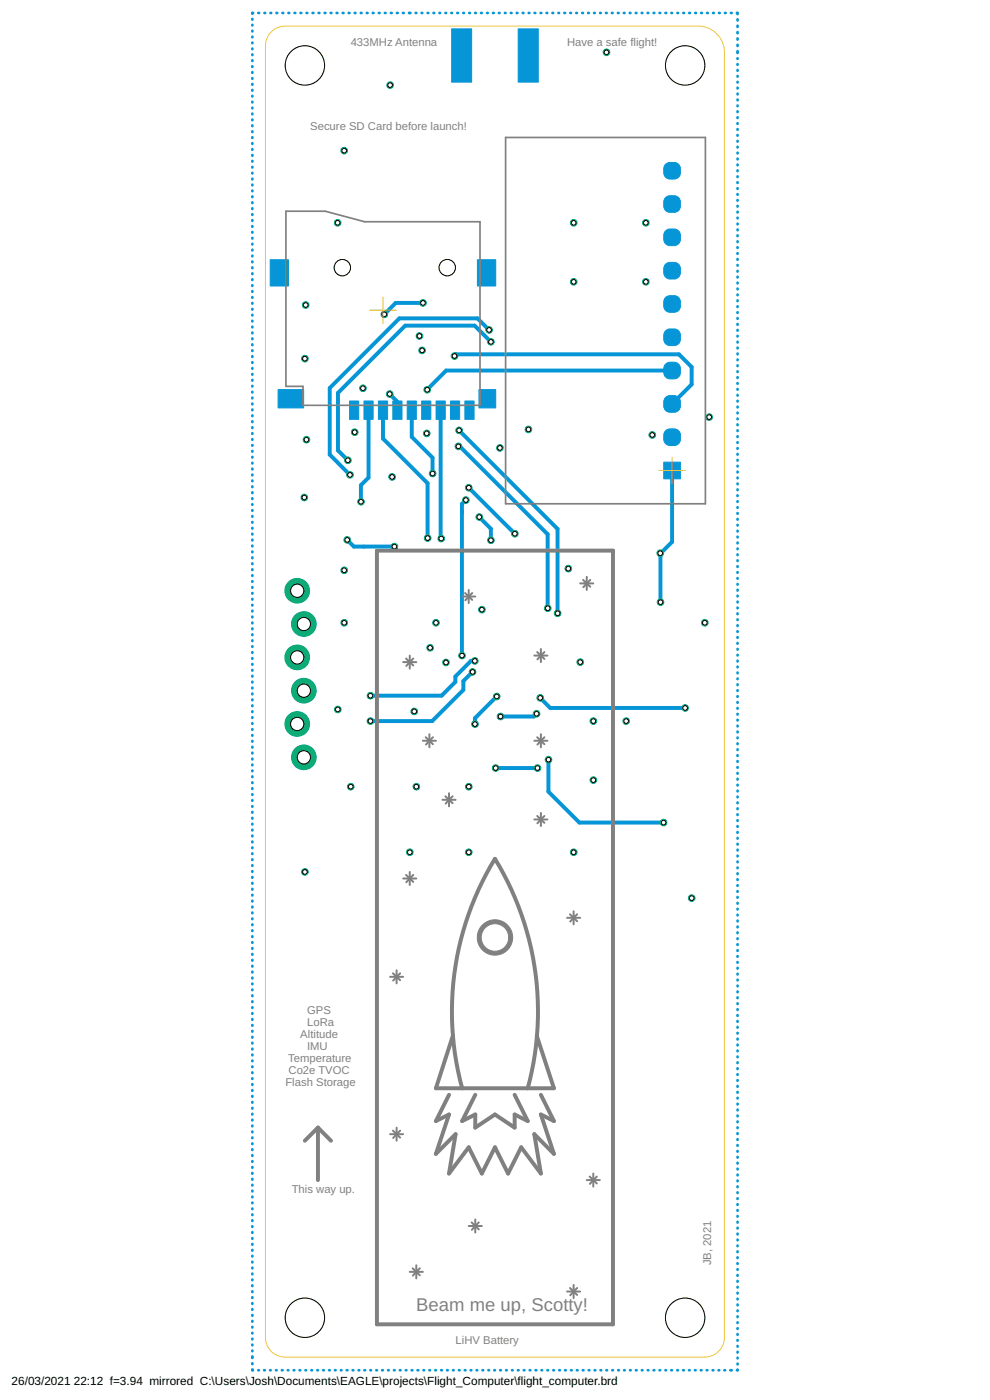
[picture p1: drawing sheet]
<svg xmlns="http://www.w3.org/2000/svg" width="297mm" height="420mm" viewBox="0 0 297 420" stroke-linecap="round" stroke-linejoin="round" font-family="sans-serif">
<defs><g id="words">
<text font-size="5.5" fill="#808080" x="124.9" y="393.5">Beam me up, Scotty!</text>
<g font-size="3.5">
<text x="3.5" y="415.7">26/03/2021</text>
<text x="22.2" y="415.7">22:12 f=3.94 mirrored C:\Users\Josh\Documents\EAGLE\projects\Flight_Computer\flight_computer.brd</text>
</g>
<g font-size="3.4" fill="#808080">
<text x="105.2" y="13.7">433MHz Antenna</text>
<text x="170.1" y="13.7">Have a safe flight!</text>
<text x="93.1" y="39">Secure SD Card before launch!</text>
<text x="92.1" y="304.3">GPS</text>
<text x="90.1" y="311.5">Altitude</text>
<text x="92.1" y="307.9">LoRa</text>
<text x="92.1" y="315.1">IMU</text>
<text x="86.5" y="318.7">Temperature</text>
<text x="86.6" y="322.3">Co2e TVOC</text>
<text x="85.6" y="325.9">Flash Storage</text>
<text x="87.5" y="358.1">This way up.</text>
<text x="213.4" y="379.7" transform="rotate(-90 213.4 379.7)">JB, 2021</text>
<text x="136.7" y="403.4">LiHV Battery</text>
</g>
</g></defs>
<g fill="#0696d7" stroke="#0696d7" stroke-width=".3">
<path d="M81.1 78h5.5v7.8h-5.5z"/>
<path d="M143.2 78h5.5v7.8h-5.5z"/>
<path d="M143.7 116.9h5v5.5h-5z"/>
<path d="M83.4 116.9h7.7v5.5h-7.7z"/>
<path d="M104.9 120.4h2.7v5.5h-2.7z"/>
<path d="M109.2 120.4h2.8v5.5h-2.8z"/>
<path d="M113.5 120.4h2.8v5.5h-2.8z"/>
<path d="M117.9 120.4h2.7v5.5h-2.7z"/>
<path d="M122.2 120.4h2.7v5.5h-2.7z"/>
<path d="M126.5 120.4h2.8v5.5h-2.8z"/>
<path d="M130.8 120.4h2.8v5.5h-2.8z"/>
<path d="M135.2 120.4h2.7v5.5h-2.7z"/>
<path d="M139.5 120.4h2.7v5.5h-2.7z"/>
<path d="M199.2 138.7h5v5h-5z"/>
<path d="M155.5 8.7h6v16h-6z"/>
<path d="M135.5 8.7h6v16h-6z"/>
</g>
<g fill="#0696d7" stroke="#0696d7" stroke-width=".3">
<path d="M199.7 129.3a2.94 2.94 0 0 1 4.4 .8l.1 .5a2.42 2.42 0 0 1-.6 2.6 2.42 2.42 0 0 1-2.6 .5 1.87 1.87 0 0 1-1.8-1.9 2.8 2.8 0 0 1 .5-2.5z" fill-rule="evenodd"/>
<path d="M199.7 119.3a2.94 2.94 0 0 1 4.4 .8l.1 .5a2.42 2.42 0 0 1-.6 2.6 2.42 2.42 0 0 1-2.6 .5 1.87 1.87 0 0 1-1.8-1.9 2.8 2.8 0 0 1 .5-2.5z" fill-rule="evenodd"/>
<path d="M199.7 109.3a2.94 2.94 0 0 1 4.4 .8l.1 .5a2.42 2.42 0 0 1-.6 2.6 2.42 2.42 0 0 1-2.6 .5 1.87 1.87 0 0 1-1.8-1.9 2.8 2.8 0 0 1 .5-2.5z" fill-rule="evenodd"/>
<path d="M199.7 99.3a2.94 2.94 0 0 1 4.4 .8l.1 .5a2.42 2.42 0 0 1-.6 2.6 2.42 2.42 0 0 1-2.6 .5 1.87 1.87 0 0 1-1.8-1.9 2.8 2.8 0 0 1 .5-2.5z" fill-rule="evenodd"/>
<path d="M199.7 89.3a2.94 2.94 0 0 1 4.4 .8l.1 .5a2.42 2.42 0 0 1-.6 2.6 2.42 2.42 0 0 1-2.6 .5 1.87 1.87 0 0 1-1.8-1.8 2.8 2.8 0 0 1 .5-2.6z" fill-rule="evenodd"/>
<path d="M199.7 79.3a2.94 2.94 0 0 1 4.4 .8l.1 .5a2.42 2.42 0 0 1-.6 2.6 2.42 2.42 0 0 1-2.6 .5 1.87 1.87 0 0 1-1.8-1.8 2.8 2.8 0 0 1 .5-2.6z" fill-rule="evenodd"/>
<path d="M199.7 69.3a2.94 2.94 0 0 1 4.4 .8l.1 .5a2.42 2.42 0 0 1-.6 2.6 2.42 2.42 0 0 1-2.6 .5 1.87 1.87 0 0 1-1.8-1.8 2.8 2.8 0 0 1 .5-2.6z" fill-rule="evenodd"/>
<path d="M199.7 59.3a2.94 2.94 0 0 1 4.4 .8l.1 .5a2.42 2.42 0 0 1-.6 2.6 2.42 2.42 0 0 1-2.6 .5 1.87 1.87 0 0 1-1.8-1.8 2.8 2.8 0 0 1 .5-2.6z" fill-rule="evenodd"/>
<path d="M199.7 49.3a2.94 2.94 0 0 1 4.4 .8l.1 .5a2.42 2.42 0 0 1-.6 2.6 2.42 2.42 0 0 1-2.6 .5 1.87 1.87 0 0 1-1.8-1.8 2.8 2.8 0 0 1 .5-2.6z" fill-rule="evenodd"/>
</g>
<g fill="none" stroke="#0696d7" stroke-width=".8">
<path d="M75.7 5.7v.2M75.7 7.5v.1M75.7 9.2v.2M75.7 11v.2M75.7 12.8v.2M75.7 14.6v.2M75.7 16.3v.2M75.7 18.1v.2M75.7 19.9v.2M75.9 3.9h-.2v.2M77.5 3.9h.2M79.3 3.9h.3"/>
<path d="M81.1 3.9h.3M83 3.9h.2M84.8 3.9h.2M86.6 3.9h.2M88.4 3.9h.2M90.2 3.9h.2M92 3.9h.2M93.8 3.9h.2M95.6 3.9h.2M97.4 3.9h.2M99.2 3.9h.2M101 3.9h.2"/>
<path d="M102.8 3.9h.3M104.6 3.9h.3M106.4 3.9h.3M108.2 3.9h.3M110 3.9h.3M111.8 3.9h.3M113.7 3.9h.2M115.5 3.9h.2M117.3 3.9h.2M119.1 3.9h.2M120.9 3.9h.2M122.7 3.9h.4"/>
<path d="M124.7 3.9h.2M126.5 3.9h.2M128.3 3.9h.2M130.1 3.9h.2M131.8 3.9h.3M133.6 3.9h.3M135.4 3.9h.2M137.2 3.9h.2M139 3.9h.2M140.8 3.9h.2M142.6 3.9h.2M144.3 3.9h.2"/>
<path d="M146.1 3.9h.2M147.9 3.9h.2M149.7 3.9h.2M151.5 3.9h.2M153.3 3.9h.2M155 3.9h.3M156.8 3.9h.3M158.6 3.9h.2M160.4 3.9h.2M162.2 3.9h.2M164 3.9h.2M165.8 3.9h.2"/>
<path d="M167.6 3.9h.1M169.3 3.9h.2M171.1 3.9h.2M172.9 3.9h.2M174.7 3.9h.2M176.5 3.9h.2M178.2 3.9h.3M180 3.9h.3M181.8 3.9h.2M183.6 3.9h.2M185.4 3.9h.2M187.2 3.9h.2"/>
<path d="M189 3.9h.2M190.8 3.9h.2M192.5 3.9h.2M194.3 3.9h.2M196.1 3.9h.2M197.9 3.9h.2M199.7 3.9h.2M201.4 3.9h.3M203.2 3.9h.3M205 3.9h.2M206.8 3.9h.2M208.6 3.9h.2"/>
<path d="M210.4 3.9h.2M212.2 3.9h.2M214 3.9h.2M215.7 3.9h.2M217.5 3.9h.2M219.3 3.9h.2M221.1 3.9h.2v.3M221.3 5.8v.3M221.3 7.7v.4M221.3 9.6v.4M221.3 11.5v.4M221.3 13.5v.3"/>
<path d="M221.3 15.4v.5M221.3 17.5v.2M221.3 19.2v.3M75.7 21.7v.2M75.7 23.4v.2M75.7 25.2v.2M75.7 27v.2M75.7 28.8v.2M75.7 30.5v.2M75.7 32.3v.2M75.7 34.1v.2M75.7 35.9v.2"/>
<path d="M75.7 37.6v.2M75.7 39.4v.2M221.3 21v.2M221.3 22.8v.2M221.3 24.6v.2M221.3 26.3v.2M221.3 28.1v.2M221.3 29.9v.2M221.3 31.7v.2M221.3 33.4v.2M221.3 35.2v.2M221.3 37v.2"/>
<path d="M221.3 38.8v.1M75.7 41.2v.2M75.7 43v.2M75.7 44.7v.3M75.7 46.5v.2M75.7 48.3v.2M75.7 50.1v.2M75.7 51.9v.1M75.7 53.6v.2M75.7 55.4v.2M75.7 57.2v.2M75.7 58.9v.3"/>
<path d="M221.3 40.5v.2M221.3 42.3v.2M221.3 44.1v.2M221.3 45.8v.2M221.3 47.6v.2M221.3 49.4v.2M221.3 51.2v.2M221.3 52.9v.2M221.3 54.7v.2M221.3 56.5v.2M221.3 58.3v.1M75.7 60.7v.2"/>
<path d="M75.7 62.5v.2M75.7 64.3v.2M75.7 66.1v.2M75.7 67.8v.3M75.7 69.6v.2M75.7 71.4v.2M75.7 73.2v.2M75.7 75v.1M75.7 76.7v.2M75.7 78.5v.2M221.3 60v.2M221.3 61.8v.2"/>
<path d="M221.3 63.6v.2M221.3 65.3v.2M221.3 67.1v.2M221.3 68.9v.2M221.3 70.7v.2M221.3 72.4v.2M221.3 74.2v.2M221.3 76v.2M221.3 77.7v.3M221.3 79.5v.2M75.7 80.3v.2M75.7 82v.3"/>
<path d="M75.7 83.8v.2M75.7 85.6v.2M75.7 87.4v.2M75.7 89.2v.2M75.7 90.9v.2M75.7 92.7v.2M75.7 94.5v.2M75.7 96.3v.2M75.7 98v.2M75.7 99.8v.2M221.3 81.3v.2M221.3 83.1v.2"/>
<path d="M221.3 84.8v.2M221.3 86.6v.2M221.3 88.4v.2M221.3 90.1v.3M221.3 91.9v.2M221.3 93.7v.2M221.3 95.5v.2M221.3 97.2v.3M221.3 99v.2M75.7 101.6v.2M75.7 103.4v.2M75.7 105.1v.2"/>
<path d="M75.7 106.9v.2M75.7 108.7v.2M75.7 110.5v.2M75.7 112.2v.2M75.7 114v.2M75.7 115.8v.2M75.7 117.6v.2M75.7 119.3v.2M221.3 100.8v.2M221.3 102.6v.2M221.3 104.3v.2M221.3 106.1v.2"/>
<path d="M221.3 107.9v.2M221.3 109.7v.2M221.3 111.4v.2M221.3 113.2v.2M221.3 115v.2M221.3 116.8v.1M221.3 118.5v.2M75.7 121.1v.2M75.7 122.9v.2M75.7 124.7v.2M75.7 126.4v.3M75.7 128.2v.2"/>
<path d="M75.7 130v.2M75.7 131.8v.2M75.7 133.6v.2M75.7 135.3v.2M75.7 137.1v.2M75.7 138.9v.2M221.3 120.3v.2M221.3 122.1v.2M221.3 123.8v.2M221.3 125.6v.2M221.3 127.4v.2M221.3 129.2v.1"/>
<path d="M221.3 130.9v.2M221.3 132.7v.2M221.3 134.5v.2M221.3 136.2v.2M221.3 138v.2M221.3 139.8v.2M75.7 140.7v.2M75.7 142.4v.2M75.7 144.2v.2M75.7 146v.2M75.7 147.8v.2M75.7 149.5v.3"/>
<path d="M75.7 151.3v.2M75.7 153.1v.2M75.7 154.9v.2M75.7 156.7v.1M75.7 158.4v.2M221.3 141.6v.2M221.3 143.3v.2M221.3 145.1v.2M221.3 146.9v.2M221.3 148.7v.2M221.3 150.4v.2M221.3 152.2v.2"/>
<path d="M221.3 154v.2M221.3 155.7v.3M221.3 157.5v.2M221.3 159.3v.2M75.7 160.2v.2M75.7 162v.2M75.7 163.7v.3M75.7 165.5v.2M75.7 167.3v.2M75.7 169.1v.2M75.7 170.9v.2M75.7 172.6v.2"/>
<path d="M75.7 174.4v.2M75.7 176.2v.2M75.7 178v.2M75.7 179.7v.2M221.3 161.1v.2M221.3 162.8v.2M221.3 164.6v.2M221.3 166.4v.2M221.3 168.2v.2M221.3 169.9v.2M221.3 171.7v.2M221.3 173.5v.2"/>
<path d="M221.3 175.3v.2M221.3 177v.2M221.3 178.8v.2M75.7 181.5v.2M75.7 183.3v.2M75.7 185.1v.2M75.7 186.8v.2M75.7 188.6v.2M75.7 190.4v.2M75.7 192.2v.2M75.7 194v.1M75.7 195.7v.2"/>
<path d="M75.7 197.5v.2M75.7 199.3v.2M221.3 180.6v.2M221.3 182.4v.1M221.3 184.1v.2M221.3 185.9v.2M221.3 187.7v.2M221.3 189.4v.2M221.3 191.2v.2M221.3 193v.2M221.3 194.8v.1M221.3 196.5v.2"/>
<path d="M221.3 198.3v.2M75.7 201.1v.2M75.7 202.8v.2M75.7 204.6v.2M75.7 206.4v.2M75.7 208.2v.2M75.7 209.9v.2M75.7 211.7v.2M75.7 213.5v.2M75.7 215.3v.2M75.7 217v.2M75.7 218.8v.2"/>
<path d="M221.3 200.1v.2M221.3 201.8v.2M221.3 203.6v.2M221.3 205.4v.2M221.3 207.2v.1M221.3 208.9v.2M221.3 210.7v.2M221.3 212.5v.2M221.3 214.2v.2M221.3 216v.2M221.3 217.8v.2M221.3 219.6v.2"/>
<path d="M75.7 220.6v.2M75.7 222.4v.2M75.7 224.1v.2M75.7 225.9v.2M75.7 227.7v.2M75.7 229.5v.2M75.7 231.2v.3M75.7 233v.2M75.7 234.8v.2M75.7 236.6v.2M75.7 238.4v.1M221.3 221.3v.2"/>
<path d="M221.3 223.1v.2M221.3 224.9v.2M221.3 226.7v.2M221.3 228.4v.2M221.3 230.2v.2M221.3 232v.2M221.3 233.7v.3M221.3 235.5v.2M221.3 237.3v.2M221.3 239.1v.2M75.7 240.1v.2M75.7 241.9v.2"/>
<path d="M75.7 243.7v.2M75.7 245.4v.3M75.7 247.2v.2M75.7 249v.2M75.7 250.8v.2M75.7 252.6v.2M75.7 254.3v.2M75.7 256.1v.2M75.7 257.9v.2M75.7 259.7v.2M221.3 240.8v.2M221.3 242.6v.2"/>
<path d="M221.3 244.4v.2M221.3 246.2v.2M221.3 247.9v.2M221.3 249.7v.2M221.3 251.5v.2M221.3 253.3v.1M221.3 255v.2M221.3 256.8v.2M221.3 258.6v.2M75.7 261.5v.1M75.7 263.2v.2M75.7 265v.2"/>
<path d="M75.7 266.8v.2M75.7 268.5v.3M75.7 270.3v.2M75.7 272.1v.2M75.7 273.9v.2M75.7 275.7v.1M75.7 277.4v.2M75.7 279.2v.2M221.3 260.3v.2M221.3 262.1v.2M221.3 263.9v.2M221.3 265.7v.2"/>
<path d="M221.3 267.4v.2M221.3 269.2v.2M221.3 271v.2M221.3 272.8v.1M221.3 274.5v.2M221.3 276.3v.2M221.3 278.1v.2M221.3 279.8v.2M75.7 281v.2M75.7 282.8v.2M75.7 284.5v.2M75.7 286.3v.2"/>
<path d="M75.7 288.1v.2M75.7 289.9v.2M75.7 291.6v.2M75.7 293.4v.2M75.7 295.2v.2M75.7 297v.2M75.7 298.7v.2M221.3 281.6v.2M221.3 283.4v.2M221.3 285.2v.2M221.3 286.9v.2M221.3 288.7v.2"/>
<path d="M221.3 290.5v.2M221.3 292.2v.3M221.3 294v.2M221.3 295.8v.2M221.3 297.6v.2M221.3 299.3v.3M75.7 300.5v.2M75.7 302.3v.2M75.7 304.1v.2M75.7 305.8v.2M75.7 307.6v.2M75.7 309.4v.2"/>
<path d="M75.7 311.2v.2M75.7 312.9v.3M75.7 314.7v.2M75.7 316.5v.2M75.7 318.3v.2M221.3 301.1v.2M221.3 302.9v.2M221.3 304.7v.2M221.3 306.4v.2M221.3 308.2v.2M221.3 310v.2M221.3 311.7v.3"/>
<path d="M221.3 313.5v.2M221.3 315.3v.2M221.3 317.1v.2M221.3 318.8v.2M75.7 320.1v.2M75.7 321.8v.2M75.7 323.6v.2M75.7 325.4v.2M75.7 327.2v.2M75.7 328.9v.2M75.7 330.7v.2M75.7 332.5v.2"/>
<path d="M75.7 334.3v.2M75.7 336v.2M75.7 337.8v.2M75.7 339.6v.2M221.3 320.6v.2M221.3 322.4v.2M221.3 324.2v.2M221.3 325.9v.2M221.3 327.7v.2M221.3 329.5v.2M221.3 331.3v.1M221.3 333v.2"/>
<path d="M221.3 334.8v.2M221.3 336.6v.2M221.3 338.3v.2M75.7 341.4v.2M75.7 343.2v.1M75.7 344.9v.2M75.7 346.7v.2M75.7 348.5v.2M75.7 350.2v.3M75.7 352v.2M75.7 353.8v.2M75.7 355.6v.2"/>
<path d="M75.7 357.4v.1M75.7 359.1v.2M221.3 340.1v.2M221.3 341.9v.2M221.3 343.7v.2M221.3 345.4v.2M221.3 347.2v.2M221.3 349v.2M221.3 350.8v.1M221.3 352.5v.2M221.3 354.3v.2M221.3 356.1v.2"/>
<path d="M221.3 357.8v.2M221.3 359.6v.2M75.7 360.9v.2M75.7 362.7v.2M75.7 364.5v.2M75.7 366.2v.2M75.7 368v.2M75.7 369.8v.2M75.7 371.6v.2M75.7 373.3v.2M75.7 375.1v.2M75.7 376.9v.2"/>
<path d="M75.7 378.7v.2M221.3 361.4v.2M221.3 363.2v.2M221.3 364.9v.2M221.3 366.7v.2M221.3 368.5v.2M221.3 370.2v.3M221.3 372v.2M221.3 373.8v.2M221.3 375.6v.2M221.3 377.3v.2M221.3 379.1v.2"/>
<path d="M75.7 380.4v.2M75.7 382.2v.2M75.7 384v.2M75.7 385.8v.2M75.7 387.5v.3M75.7 389.3v.2M75.7 391.1v.2M75.7 392.9v.2M75.7 394.7v.2M75.7 396.4v.2M75.7 398.2v.2M75.7 400v.2"/>
<path d="M221.3 380.9v.2M221.3 382.7v.2M221.3 384.4v.2M221.3 386.2v.2M221.3 388v.2M221.3 389.8v.2M221.3 391.5v.2M221.3 393.3v.2M221.3 395.1v.2M221.3 396.9v.1M221.3 398.6v.2M75.7 411v.2h.2"/>
<path d="M75.7 401.8v.2M75.7 403.5v.2M75.7 405.3v.2M75.7 407.1v.4M75.7 409.1v.3M77.5 411.2h.2M79.2 411.2h.3M81 411.2h.2M82.8 411.2h.2M84.6 411.2h.2M86.3 411.2h.2M88.1 411.2h.2"/>
<path d="M89.9 411.2h.2M91.7 411.2h.1M93.4 411.2h.2M95.2 411.2h.2M97 411.2h.2M98.7 411.2h.2M100.5 411.2h.2M102.3 411.2h.2M104 411.2h.2M105.8 411.2h.2M107.6 411.2h.2M109.3 411.2h.3"/>
<path d="M111.1 411.2h.2M112.9 411.2h.2M114.7 411.2h.2M116.4 411.2h.2M118.2 411.2h.2M120 411.2h.2M121.8 411.2h.1M123.5 411.2h.2M125.3 411.2h.2M127.1 411.2h.2M128.8 411.2h.2M130.6 411.2h.2"/>
<path d="M132.4 411.2h.2M134.1 411.2h.2M135.9 411.2h.2M137.7 411.2h.2M139.4 411.2h.3M141.2 411.2h.2M143 411.2h.2M144.8 411.2h.2M146.5 411.2h.2M148.3 411.2h.2M150.1 411.2h.2M151.8 411.2h.2"/>
<path d="M153.6 411.2h.2M155.4 411.2h.2M157.2 411.2h.2M158.9 411.2h.2M160.7 411.2h.2M162.5 411.2h.2M164.3 411.2h.1M166 411.2h.2M167.8 411.2h.2M169.5 411.2h.3M171.3 411.2h.2M173.1 411.2h.2"/>
<path d="M174.9 411.2h.2M176.6 411.2h.2M178.4 411.2h.2M180.2 411.2h.2M181.9 411.2h.2M183.7 411.2h.2M185.5 411.2h.2M187.3 411.2h.2M189 411.2h.2M190.8 411.2h.2M192.6 411.2h.2M194.4 411.2h.1"/>
<path d="M196.1 411.2h.2M197.9 411.2h.2M199.7 411.2h.2M201.4 411.2h.2M203.2 411.2h.2M205 411.2h.2M206.7 411.2h.2M208.5 411.2h.2M210.3 411.2h.2M212 411.2h.2M213.8 411.2h.2M215.6 411.2h.2"/>
<path d="M217.4 411.2h.2M219.1 411.2h.4M221.3 411l-.2 .2M221.3 400.4v.2M221.3 402.2v.2M221.3 403.9v.2M221.3 405.7v.2M221.3 407.5v.2M221.3 409.3v.1"/>
</g>
<g fill="none" stroke="#0696d7" stroke-width="1.2">
<path d="M126.9 90.9h-8.2l-3.4 3.4M146.7 99l-3.4-3.5h-23.5l-20.9 21v19.9l6.1 6.1M116.9 118.3l2.3 2.3v2.5M128.6 116.5h.1M128.6 116.5l-.4 .5M136.4 106.8l.5-.5h66.8l3.8 3.9v5.2l-5.8 5.8M147.3 102.6l-4.9-4.9h-20.8l-20.2 20.2v17.3l3 2.9M201.7 111.2h-67.8l-5.3 5.3M110.6 123.1v20.2l-2.3 2.3v5M114.9 123.1v8.5l13.4 13.4v16.5M123.5 123.1v8l6.3 6.3v4.7M132.2 123.1v38.4l.2 .1"/>
<path d="M137.5 134h.4l26.4 26.3v22.2M137.7 129.2l29.6 29.5v25.4M139.8 150.1l-1.2 1.1v45.5M140.6 146.4l13.9 13.8M143.8 155.2l3.5 3.5v3.4M201.7 141.2v21.4l-3.5 3.5M104.2 162l2 2h12.1M198.1 166l.1 .1M198.2 166.1v14.6M142.5 198.4h-1.2l-4.7 4.6v1.6l-4.1 4.2h-21.4M141.8 201.7l-2.8 2.7v2.7l-9.3 9.3h-18.6M149 209l-6.5 6.6v1.7"/>
<path d="M161 214.2l-.9 .8h-9.9M162.1 209.4l3 3.1h40.4M148.7 230.5h12.5M164.5 228v9.6l9.3 9.3h25.3"/>
</g>
<circle cx="91.2" cy="227.3" r="3.7" fill="#0dab76" stroke="#0dab76" stroke-width=".3"/>
<circle cx="91.2" cy="227.3" r="1.99" fill="#fff" stroke="#000" stroke-width=".3"/>
<circle cx="89.2" cy="217.3" r="3.7" fill="#0dab76" stroke="#0dab76" stroke-width=".3"/>
<circle cx="89.2" cy="217.3" r="1.99" fill="#fff" stroke="#000" stroke-width=".3"/>
<circle cx="91.2" cy="207.3" r="3.7" fill="#0dab76" stroke="#0dab76" stroke-width=".3"/>
<circle cx="91.2" cy="207.3" r="1.99" fill="#fff" stroke="#000" stroke-width=".3"/>
<circle cx="89.2" cy="197.3" r="3.7" fill="#0dab76" stroke="#0dab76" stroke-width=".3"/>
<circle cx="89.2" cy="197.3" r="1.99" fill="#fff" stroke="#000" stroke-width=".3"/>
<circle cx="91.2" cy="187.3" r="3.7" fill="#0dab76" stroke="#0dab76" stroke-width=".3"/>
<circle cx="91.2" cy="187.3" r="1.99" fill="#fff" stroke="#000" stroke-width=".3"/>
<circle cx="89.2" cy="177.3" r="3.7" fill="#0dab76" stroke="#0dab76" stroke-width=".3"/>
<circle cx="89.2" cy="177.3" r="1.99" fill="#fff" stroke="#000" stroke-width=".3"/>
<circle cx="178" cy="234.1" r=".99" fill="#0dab76" stroke="#0dab76" stroke-width=".3"/>
<circle cx="178" cy="234.1" r=".7" fill="#fff" stroke="#000" stroke-width=".3"/>
<circle cx="178" cy="216.4" r=".99" fill="#0dab76" stroke="#0dab76" stroke-width=".3"/>
<circle cx="178" cy="216.4" r=".7" fill="#fff" stroke="#000" stroke-width=".3"/>
<circle cx="187.9" cy="216.4" r=".99" fill="#0dab76" stroke="#0dab76" stroke-width=".3"/>
<circle cx="187.9" cy="216.4" r=".7" fill="#fff" stroke="#000" stroke-width=".3"/>
<circle cx="140.7" cy="236.1" r=".99" fill="#0dab76" stroke="#0dab76" stroke-width=".3"/>
<circle cx="140.7" cy="236.1" r=".7" fill="#fff" stroke="#000" stroke-width=".3"/>
<circle cx="124.9" cy="236.1" r=".99" fill="#0dab76" stroke="#0dab76" stroke-width=".3"/>
<circle cx="124.9" cy="236.1" r=".7" fill="#fff" stroke="#000" stroke-width=".3"/>
<circle cx="105.2" cy="236.1" r=".99" fill="#0dab76" stroke="#0dab76" stroke-width=".3"/>
<circle cx="105.2" cy="236.1" r=".7" fill="#fff" stroke="#000" stroke-width=".3"/>
<circle cx="123" cy="255.8" r=".99" fill="#0dab76" stroke="#0dab76" stroke-width=".3"/>
<circle cx="123" cy="255.8" r=".7" fill="#fff" stroke="#000" stroke-width=".3"/>
<circle cx="140.7" cy="255.8" r=".99" fill="#0dab76" stroke="#0dab76" stroke-width=".3"/>
<circle cx="140.7" cy="255.8" r=".7" fill="#fff" stroke="#000" stroke-width=".3"/>
<circle cx="172.1" cy="255.8" r=".99" fill="#0dab76" stroke="#0dab76" stroke-width=".3"/>
<circle cx="172.1" cy="255.8" r=".7" fill="#fff" stroke="#000" stroke-width=".3"/>
<circle cx="207.5" cy="269.5" r=".99" fill="#0dab76" stroke="#0dab76" stroke-width=".3"/>
<circle cx="207.5" cy="269.5" r=".7" fill="#fff" stroke="#000" stroke-width=".3"/>
<circle cx="91.5" cy="261.7" r=".99" fill="#0dab76" stroke="#0dab76" stroke-width=".3"/>
<circle cx="91.5" cy="261.7" r=".7" fill="#fff" stroke="#000" stroke-width=".3"/>
<circle cx="144.6" cy="183" r=".99" fill="#0dab76" stroke="#0dab76" stroke-width=".3"/>
<circle cx="144.6" cy="183" r=".7" fill="#fff" stroke="#000" stroke-width=".3"/>
<circle cx="130.8" cy="186.9" r=".99" fill="#0dab76" stroke="#0dab76" stroke-width=".3"/>
<circle cx="130.8" cy="186.9" r=".7" fill="#fff" stroke="#000" stroke-width=".3"/>
<circle cx="103.3" cy="186.9" r=".99" fill="#0dab76" stroke="#0dab76" stroke-width=".3"/>
<circle cx="103.3" cy="186.9" r=".7" fill="#fff" stroke="#000" stroke-width=".3"/>
<circle cx="103.3" cy="171.2" r=".99" fill="#0dab76" stroke="#0dab76" stroke-width=".3"/>
<circle cx="103.3" cy="171.2" r=".7" fill="#fff" stroke="#000" stroke-width=".3"/>
<circle cx="170.5" cy="170.6" r=".99" fill="#0dab76" stroke="#0dab76" stroke-width=".3"/>
<circle cx="170.5" cy="170.6" r=".7" fill="#fff" stroke="#000" stroke-width=".3"/>
<circle cx="212.8" cy="125.2" r=".99" fill="#0dab76" stroke="#0dab76" stroke-width=".3"/>
<circle cx="212.8" cy="125.2" r=".7" fill="#fff" stroke="#000" stroke-width=".3"/>
<circle cx="195.7" cy="130.5" r=".99" fill="#0dab76" stroke="#0dab76" stroke-width=".3"/>
<circle cx="195.7" cy="130.5" r=".7" fill="#fff" stroke="#000" stroke-width=".3"/>
<circle cx="158.6" cy="128.9" r=".99" fill="#0dab76" stroke="#0dab76" stroke-width=".3"/>
<circle cx="158.6" cy="128.9" r=".7" fill="#fff" stroke="#000" stroke-width=".3"/>
<circle cx="150" cy="134.4" r=".99" fill="#0dab76" stroke="#0dab76" stroke-width=".3"/>
<circle cx="150" cy="134.4" r=".7" fill="#fff" stroke="#000" stroke-width=".3"/>
<circle cx="128" cy="130.1" r=".99" fill="#0dab76" stroke="#0dab76" stroke-width=".3"/>
<circle cx="128" cy="130.1" r=".7" fill="#fff" stroke="#000" stroke-width=".3"/>
<circle cx="117.6" cy="143.1" r=".99" fill="#0dab76" stroke="#0dab76" stroke-width=".3"/>
<circle cx="117.6" cy="143.1" r=".7" fill="#fff" stroke="#000" stroke-width=".3"/>
<circle cx="106.4" cy="129.7" r=".99" fill="#0dab76" stroke="#0dab76" stroke-width=".3"/>
<circle cx="106.4" cy="129.7" r=".7" fill="#fff" stroke="#000" stroke-width=".3"/>
<circle cx="91.3" cy="149.3" r=".99" fill="#0dab76" stroke="#0dab76" stroke-width=".3"/>
<circle cx="91.3" cy="149.3" r=".7" fill="#fff" stroke="#000" stroke-width=".3"/>
<circle cx="91.9" cy="132" r=".99" fill="#0dab76" stroke="#0dab76" stroke-width=".3"/>
<circle cx="91.9" cy="132" r=".7" fill="#fff" stroke="#000" stroke-width=".3"/>
<circle cx="91.5" cy="107.6" r=".99" fill="#0dab76" stroke="#0dab76" stroke-width=".3"/>
<circle cx="91.5" cy="107.6" r=".7" fill="#fff" stroke="#000" stroke-width=".3"/>
<circle cx="91.7" cy="91.5" r=".99" fill="#0dab76" stroke="#0dab76" stroke-width=".3"/>
<circle cx="91.7" cy="91.5" r=".7" fill="#fff" stroke="#000" stroke-width=".3"/>
<circle cx="193.8" cy="66.9" r=".99" fill="#0dab76" stroke="#0dab76" stroke-width=".3"/>
<circle cx="193.8" cy="66.9" r=".7" fill="#fff" stroke="#000" stroke-width=".3"/>
<circle cx="193.8" cy="84.6" r=".99" fill="#0dab76" stroke="#0dab76" stroke-width=".3"/>
<circle cx="193.8" cy="84.6" r=".7" fill="#fff" stroke="#000" stroke-width=".3"/>
<circle cx="172.1" cy="66.9" r=".99" fill="#0dab76" stroke="#0dab76" stroke-width=".3"/>
<circle cx="172.1" cy="66.9" r=".7" fill="#fff" stroke="#000" stroke-width=".3"/>
<circle cx="172.1" cy="84.6" r=".99" fill="#0dab76" stroke="#0dab76" stroke-width=".3"/>
<circle cx="172.1" cy="84.6" r=".7" fill="#fff" stroke="#000" stroke-width=".3"/>
<circle cx="101.3" cy="66.9" r=".99" fill="#0dab76" stroke="#0dab76" stroke-width=".3"/>
<circle cx="101.3" cy="66.9" r=".7" fill="#fff" stroke="#000" stroke-width=".3"/>
<circle cx="103.3" cy="45.2" r=".99" fill="#0dab76" stroke="#0dab76" stroke-width=".3"/>
<circle cx="103.3" cy="45.2" r=".7" fill="#fff" stroke="#000" stroke-width=".3"/>
<circle cx="117.1" cy="25.5" r=".99" fill="#0dab76" stroke="#0dab76" stroke-width=".3"/>
<circle cx="117.1" cy="25.5" r=".7" fill="#fff" stroke="#000" stroke-width=".3"/>
<circle cx="182" cy="15.7" r=".99" fill="#0dab76" stroke="#0dab76" stroke-width=".3"/>
<circle cx="182" cy="15.7" r=".7" fill="#fff" stroke="#000" stroke-width=".3"/>
<circle cx="174.1" cy="198.7" r=".99" fill="#0dab76" stroke="#0dab76" stroke-width=".3"/>
<circle cx="174.1" cy="198.7" r=".7" fill="#fff" stroke="#000" stroke-width=".3"/>
<circle cx="211.5" cy="186.9" r=".99" fill="#0dab76" stroke="#0dab76" stroke-width=".3"/>
<circle cx="211.5" cy="186.9" r=".7" fill="#fff" stroke="#000" stroke-width=".3"/>
<circle cx="129.1" cy="194.4" r=".99" fill="#0dab76" stroke="#0dab76" stroke-width=".3"/>
<circle cx="129.1" cy="194.4" r=".7" fill="#fff" stroke="#000" stroke-width=".3"/>
<circle cx="133.8" cy="198.8" r=".99" fill="#0dab76" stroke="#0dab76" stroke-width=".3"/>
<circle cx="133.8" cy="198.8" r=".7" fill="#fff" stroke="#000" stroke-width=".3"/>
<circle cx="101.3" cy="212.9" r=".99" fill="#0dab76" stroke="#0dab76" stroke-width=".3"/>
<circle cx="101.3" cy="212.9" r=".7" fill="#fff" stroke="#000" stroke-width=".3"/>
<circle cx="124.3" cy="213.5" r=".99" fill="#0dab76" stroke="#0dab76" stroke-width=".3"/>
<circle cx="124.3" cy="213.5" r=".7" fill="#fff" stroke="#000" stroke-width=".3"/>
<circle cx="125.9" cy="100.8" r=".99" fill="#0dab76" stroke="#0dab76" stroke-width=".3"/>
<circle cx="125.9" cy="100.8" r=".7" fill="#fff" stroke="#000" stroke-width=".3"/>
<circle cx="126.6" cy="105.2" r=".99" fill="#0dab76" stroke="#0dab76" stroke-width=".3"/>
<circle cx="126.6" cy="105.2" r=".7" fill="#fff" stroke="#000" stroke-width=".3"/>
<circle cx="108.9" cy="116.5" r=".99" fill="#0dab76" stroke="#0dab76" stroke-width=".3"/>
<circle cx="108.9" cy="116.5" r=".7" fill="#fff" stroke="#000" stroke-width=".3"/>
<circle cx="198.2" cy="180.7" r=".99" fill="#0dab76" stroke="#0dab76" stroke-width=".3"/>
<circle cx="198.2" cy="180.7" r=".7" fill="#fff" stroke="#000" stroke-width=".3"/>
<circle cx="198.1" cy="166" r=".99" fill="#0dab76" stroke="#0dab76" stroke-width=".3"/>
<circle cx="198.1" cy="166" r=".7" fill="#fff" stroke="#000" stroke-width=".3"/>
<circle cx="150.2" cy="215" r=".99" fill="#0dab76" stroke="#0dab76" stroke-width=".3"/>
<circle cx="150.2" cy="215" r=".7" fill="#fff" stroke="#000" stroke-width=".3"/>
<circle cx="161" cy="214.2" r=".99" fill="#0dab76" stroke="#0dab76" stroke-width=".3"/>
<circle cx="161" cy="214.2" r=".7" fill="#fff" stroke="#000" stroke-width=".3"/>
<circle cx="126.9" cy="90.9" r=".99" fill="#0dab76" stroke="#0dab76" stroke-width=".3"/>
<circle cx="126.9" cy="90.9" r=".7" fill="#fff" stroke="#000" stroke-width=".3"/>
<circle cx="154.5" cy="160.2" r=".99" fill="#0dab76" stroke="#0dab76" stroke-width=".3"/>
<circle cx="154.5" cy="160.2" r=".7" fill="#fff" stroke="#000" stroke-width=".3"/>
<circle cx="140.7" cy="146.4" r=".99" fill="#0dab76" stroke="#0dab76" stroke-width=".3"/>
<circle cx="140.7" cy="146.4" r=".7" fill="#fff" stroke="#000" stroke-width=".3"/>
<circle cx="116.9" cy="118.3" r=".99" fill="#0dab76" stroke="#0dab76" stroke-width=".3"/>
<circle cx="116.9" cy="118.3" r=".7" fill="#fff" stroke="#000" stroke-width=".3"/>
<circle cx="115.3" cy="94.3" r=".99" fill="#0dab76" stroke="#0dab76" stroke-width=".3"/>
<circle cx="115.3" cy="94.3" r=".7" fill="#fff" stroke="#000" stroke-width=".3"/>
<circle cx="129.8" cy="142.1" r=".99" fill="#0dab76" stroke="#0dab76" stroke-width=".3"/>
<circle cx="129.8" cy="142.1" r=".7" fill="#fff" stroke="#000" stroke-width=".3"/>
<circle cx="147.3" cy="162.1" r=".99" fill="#0dab76" stroke="#0dab76" stroke-width=".3"/>
<circle cx="147.3" cy="162.1" r=".7" fill="#fff" stroke="#000" stroke-width=".3"/>
<circle cx="143.8" cy="155.2" r=".99" fill="#0dab76" stroke="#0dab76" stroke-width=".3"/>
<circle cx="143.8" cy="155.2" r=".7" fill="#fff" stroke="#000" stroke-width=".3"/>
<circle cx="132.4" cy="161.6" r=".99" fill="#0dab76" stroke="#0dab76" stroke-width=".3"/>
<circle cx="132.4" cy="161.6" r=".7" fill="#fff" stroke="#000" stroke-width=".3"/>
<circle cx="128.3" cy="161.5" r=".99" fill="#0dab76" stroke="#0dab76" stroke-width=".3"/>
<circle cx="128.3" cy="161.5" r=".7" fill="#fff" stroke="#000" stroke-width=".3"/>
<circle cx="108.3" cy="150.6" r=".99" fill="#0dab76" stroke="#0dab76" stroke-width=".3"/>
<circle cx="108.3" cy="150.6" r=".7" fill="#fff" stroke="#000" stroke-width=".3"/>
<circle cx="146.7" cy="99" r=".99" fill="#0dab76" stroke="#0dab76" stroke-width=".3"/>
<circle cx="146.7" cy="99" r=".7" fill="#fff" stroke="#000" stroke-width=".3"/>
<circle cx="105" cy="142.5" r=".99" fill="#0dab76" stroke="#0dab76" stroke-width=".3"/>
<circle cx="105" cy="142.5" r=".7" fill="#fff" stroke="#000" stroke-width=".3"/>
<circle cx="147.3" cy="102.6" r=".99" fill="#0dab76" stroke="#0dab76" stroke-width=".3"/>
<circle cx="147.3" cy="102.6" r=".7" fill="#fff" stroke="#000" stroke-width=".3"/>
<circle cx="104.4" cy="138.1" r=".99" fill="#0dab76" stroke="#0dab76" stroke-width=".3"/>
<circle cx="104.4" cy="138.1" r=".7" fill="#fff" stroke="#000" stroke-width=".3"/>
<circle cx="138.6" cy="196.7" r=".99" fill="#0dab76" stroke="#0dab76" stroke-width=".3"/>
<circle cx="138.6" cy="196.7" r=".7" fill="#fff" stroke="#000" stroke-width=".3"/>
<circle cx="139.8" cy="150.1" r=".99" fill="#0dab76" stroke="#0dab76" stroke-width=".3"/>
<circle cx="139.8" cy="150.1" r=".7" fill="#fff" stroke="#000" stroke-width=".3"/>
<circle cx="199.1" cy="246.9" r=".99" fill="#0dab76" stroke="#0dab76" stroke-width=".3"/>
<circle cx="199.1" cy="246.9" r=".7" fill="#fff" stroke="#000" stroke-width=".3"/>
<circle cx="164.6" cy="228" r=".99" fill="#0dab76" stroke="#0dab76" stroke-width=".3"/>
<circle cx="164.6" cy="228" r=".7" fill="#fff" stroke="#000" stroke-width=".3"/>
<circle cx="161.3" cy="230.5" r=".99" fill="#0dab76" stroke="#0dab76" stroke-width=".3"/>
<circle cx="161.3" cy="230.5" r=".7" fill="#fff" stroke="#000" stroke-width=".3"/>
<circle cx="148.7" cy="230.5" r=".99" fill="#0dab76" stroke="#0dab76" stroke-width=".3"/>
<circle cx="148.7" cy="230.5" r=".7" fill="#fff" stroke="#000" stroke-width=".3"/>
<circle cx="167.3" cy="184.1" r=".99" fill="#0dab76" stroke="#0dab76" stroke-width=".3"/>
<circle cx="167.3" cy="184.1" r=".7" fill="#fff" stroke="#000" stroke-width=".3"/>
<circle cx="137.8" cy="129.2" r=".99" fill="#0dab76" stroke="#0dab76" stroke-width=".3"/>
<circle cx="137.8" cy="129.2" r=".7" fill="#fff" stroke="#000" stroke-width=".3"/>
<circle cx="136.4" cy="106.8" r=".99" fill="#0dab76" stroke="#0dab76" stroke-width=".3"/>
<circle cx="136.4" cy="106.8" r=".7" fill="#fff" stroke="#000" stroke-width=".3"/>
<circle cx="164.3" cy="182.5" r=".99" fill="#0dab76" stroke="#0dab76" stroke-width=".3"/>
<circle cx="164.3" cy="182.5" r=".7" fill="#fff" stroke="#000" stroke-width=".3"/>
<circle cx="137.5" cy="134" r=".99" fill="#0dab76" stroke="#0dab76" stroke-width=".3"/>
<circle cx="137.5" cy="134" r=".7" fill="#fff" stroke="#000" stroke-width=".3"/>
<circle cx="128.2" cy="117" r=".99" fill="#0dab76" stroke="#0dab76" stroke-width=".3"/>
<circle cx="128.2" cy="117" r=".7" fill="#fff" stroke="#000" stroke-width=".3"/>
<circle cx="142.5" cy="198.4" r=".99" fill="#0dab76" stroke="#0dab76" stroke-width=".3"/>
<circle cx="142.5" cy="198.4" r=".7" fill="#fff" stroke="#000" stroke-width=".3"/>
<circle cx="111.1" cy="208.8" r=".99" fill="#0dab76" stroke="#0dab76" stroke-width=".3"/>
<circle cx="111.1" cy="208.8" r=".7" fill="#fff" stroke="#000" stroke-width=".3"/>
<circle cx="141.8" cy="201.7" r=".99" fill="#0dab76" stroke="#0dab76" stroke-width=".3"/>
<circle cx="141.8" cy="201.7" r=".7" fill="#fff" stroke="#000" stroke-width=".3"/>
<circle cx="111.1" cy="216.4" r=".99" fill="#0dab76" stroke="#0dab76" stroke-width=".3"/>
<circle cx="111.1" cy="216.4" r=".7" fill="#fff" stroke="#000" stroke-width=".3"/>
<circle cx="149" cy="209" r=".99" fill="#0dab76" stroke="#0dab76" stroke-width=".3"/>
<circle cx="149" cy="209" r=".7" fill="#fff" stroke="#000" stroke-width=".3"/>
<circle cx="142.5" cy="217.3" r=".99" fill="#0dab76" stroke="#0dab76" stroke-width=".3"/>
<circle cx="142.5" cy="217.3" r=".7" fill="#fff" stroke="#000" stroke-width=".3"/>
<circle cx="205.6" cy="212.5" r=".99" fill="#0dab76" stroke="#0dab76" stroke-width=".3"/>
<circle cx="205.6" cy="212.5" r=".7" fill="#fff" stroke="#000" stroke-width=".3"/>
<circle cx="162.1" cy="209.4" r=".99" fill="#0dab76" stroke="#0dab76" stroke-width=".3"/>
<circle cx="162.1" cy="209.4" r=".7" fill="#fff" stroke="#000" stroke-width=".3"/>
<circle cx="118.3" cy="164" r=".99" fill="#0dab76" stroke="#0dab76" stroke-width=".3"/>
<circle cx="118.3" cy="164" r=".7" fill="#fff" stroke="#000" stroke-width=".3"/>
<circle cx="104.2" cy="162" r=".99" fill="#0dab76" stroke="#0dab76" stroke-width=".3"/>
<circle cx="104.2" cy="162" r=".7" fill="#fff" stroke="#000" stroke-width=".3"/>
<path d="M113.1 165.2h70.8v232.2h-70.8zM135.9 310.9l-5.1 15.7h35.4l-5.1-15.7M95.4 338.4v15.8M95.4 338.4l-3.9 3.9M95.4 338.4l3.9 3.9M134.7 328.6l-3.9 7.8 3.9-1.9-3.9 11.8 5.9-5.9-2 11.8 5.9-7.9 4 7.9 3.9-7.9 3.9 7.9 4-7.9 5.9 7.9-2-11.8 5.9 5.9-3.9-11.8 3.9 1.9-3.9-7.8M138.7 326.6a87.8 87.8 0 0 1 9.8-68.9 87.8 87.8 0 0 1 9.8 68.9M142.6 328.6l-3.9 7.8 3.9-1.9v3.9l5.9-3.9 5.9 3.9v-3.9l3.9 1.9-3.9-7.8" fill="none" stroke="#808080" stroke-width="1.2"/>
<path d="M144.6 277.8a5.3 5.3 0 0 1 5.8-1.4 5.3 5.3 0 0 1 3.4 4.9h-1.2a4.1 4.1 0 0 1-6 3.8 4.1 4.1 0 0 1-.5-7.1 4.1 4.1 0 0 1 6.5 2.8v.5h1.2a5.3 5.3 0 0 1-7.2 5 5.3 5.3 0 0 1-2-8.5z" fill-rule="evenodd" fill="#808080" stroke="#808080" stroke-width=".3"/>
<g fill="none" stroke="#808080" stroke-width=".59">
<path d="M138.7 179h3.9M139.5 178l2.2 2M140.6 177.1v3.9M141.7 178l-2.1 2.2M174.1 175.1h3.9M174.9 174l2.2 2.1M176 173.1v4M177.1 174l-2.1 2.2M121 198.7h3.9M121.8 197.6l1.1 1.1M122.9 196.7v4M122.9 198.7l-1 1.2"/>
<path d="M122.9 198.7l1.1 1M124 197.6l-1.1 1.1M160.3 196.7h4M161.2 195.7l2.1 2.1M162.3 194.8v3.9M163.3 195.7l-2.1 2.2M126.9 222.3h3.9M127.7 221.3l1.1 1M128.8 220.3v4M128.8 222.3l-1 1.2M128.8 222.3l1.1 1.1M129.9 221.3l-1.1 1"/>
<path d="M133.6 239l1.1 1M134.7 238.1v3.9M135.8 239l-1.1 1M160.3 222.3h4M161.2 221.3l1.1 1M162.3 220.3v4M162.3 222.3l-1.1 1.2M162.3 222.3l1 1.1M163.3 221.3l-1 1M132.8 240h3.9M134.7 240l-1 1.2M134.7 240l1.1 1"/>
<path d="M160.3 245.9h4M161.2 244.9l2.1 2.1M162.3 244v3.9M163.3 244.9l-2.1 2.2M121 263.7h3.9M121.8 262.6l1.1 1.1M122.9 261.7v3.9M122.9 263.7l-1 1.1M122.9 263.7l1.1 1M124 262.6l-1.1 1.1M170.1 275.4h4M171 274.4l1.1 1"/>
<path d="M172.1 273.5v3.9M172.1 275.4l-1 1.2M172.1 275.4l1.1 1.1M173.2 274.4l-1.1 1M117 293.2h4M117.9 292.1l2.2 2.1M119 291.2v3.9M120.1 292.1l-2.1 2.2M117.9 339.3l1.1 1.1M119 338.4v3.9M120.1 339.3l-1.1 1.1M117 340.4h4"/>
<path d="M119 340.4l-1 1.1M119 340.4l1.1 1M176 354.2h4M176.9 353.1l1.1 1.1M178 352.2v3.9M178 354.2l-1 1.1M178 354.2l1.1 1M179.1 353.1l-1.1 1.1M124.9 379.7v4M140.6 367.9h4M141.5 366.9l1.1 1M142.6 366v3.9"/>
<path d="M142.6 367.9l-1 1.2M142.6 367.9l1.1 1.1M143.7 366.9l-1.1 1M122.9 381.7h4M123.8 380.6l1.1 1.1M124.9 381.7l-1 1.1M124.9 381.7l1.1 1M126 380.6l-1.1 1.1M170.1 387.6h4M171 386.5l1.1 1.1M172.1 385.6v4M172.1 387.6l-1 1.1"/>
<path d="M172.1 387.6l1.1 1M173.2 386.5l-1.1 1.1"/>
</g>
<path d="M151.7 41.3h59.9v109.9h-59.9zM85.8 63.4h11.8l11.8 3.1h34.6v55.1h-53.1v-5.6h-5.1z" fill="none" stroke="#808080" stroke-width=".51"/>
<path d="M110.9 93.1h8M114.9 89.1v8M201.7 137.2v8M197.7 141.2h8" fill="none" stroke="#afd134" stroke-width=".3"/>
<g fill="none" stroke="#eec643" stroke-width=".3">
<path d="M79.7 13.7v387.7M85.6 7.8h123.9M85.6 407.3h125.9"/>
<circle cx="205.6" cy="395.5" r="5.9"/>
</g>
<circle cx="205.6" cy="395.5" r="5.9" fill="#fff" stroke="#000" stroke-width=".3"/>
<circle cx="91.5" cy="395.5" r="5.9" fill="none" stroke="#eec643" stroke-width=".3"/>
<circle cx="91.5" cy="395.5" r="5.9" fill="#fff" stroke="#000" stroke-width=".3"/>
<circle cx="205.6" cy="19.6" r="5.9" fill="none" stroke="#eec643" stroke-width=".3"/>
<circle cx="205.6" cy="19.6" r="5.9" fill="#fff" stroke="#000" stroke-width=".3"/>
<circle cx="91.5" cy="19.6" r="5.9" fill="none" stroke="#eec643" stroke-width=".3"/>
<circle cx="91.5" cy="19.6" r="5.9" fill="#fff" stroke="#000" stroke-width=".3"/>
<g fill="none" stroke="#eec643" stroke-width=".3">
<path d="M85.6 7.8a5.9 5.9 0 0 0-5.9 5.9M209.5 7.8a7.9 7.9 0 0 1 7.9 7.9v385.7a5.9 5.9 0 0 1-5.9 5.9M79.7 401.4a5.9 5.9 0 0 0 5.9 5.9"/>
<circle cx="102.7" cy="80.3" r="2.46"/>
</g>
<circle cx="102.7" cy="80.3" r="2.46" fill="#fff" stroke="#000" stroke-width=".3"/>
<circle cx="134.2" cy="80.3" r="2.46" fill="none" stroke="#eec643" stroke-width=".3"/>
<circle cx="134.2" cy="80.3" r="2.46" fill="#fff" stroke="#000" stroke-width=".3"/>
<use href="#words"/>
</svg>
